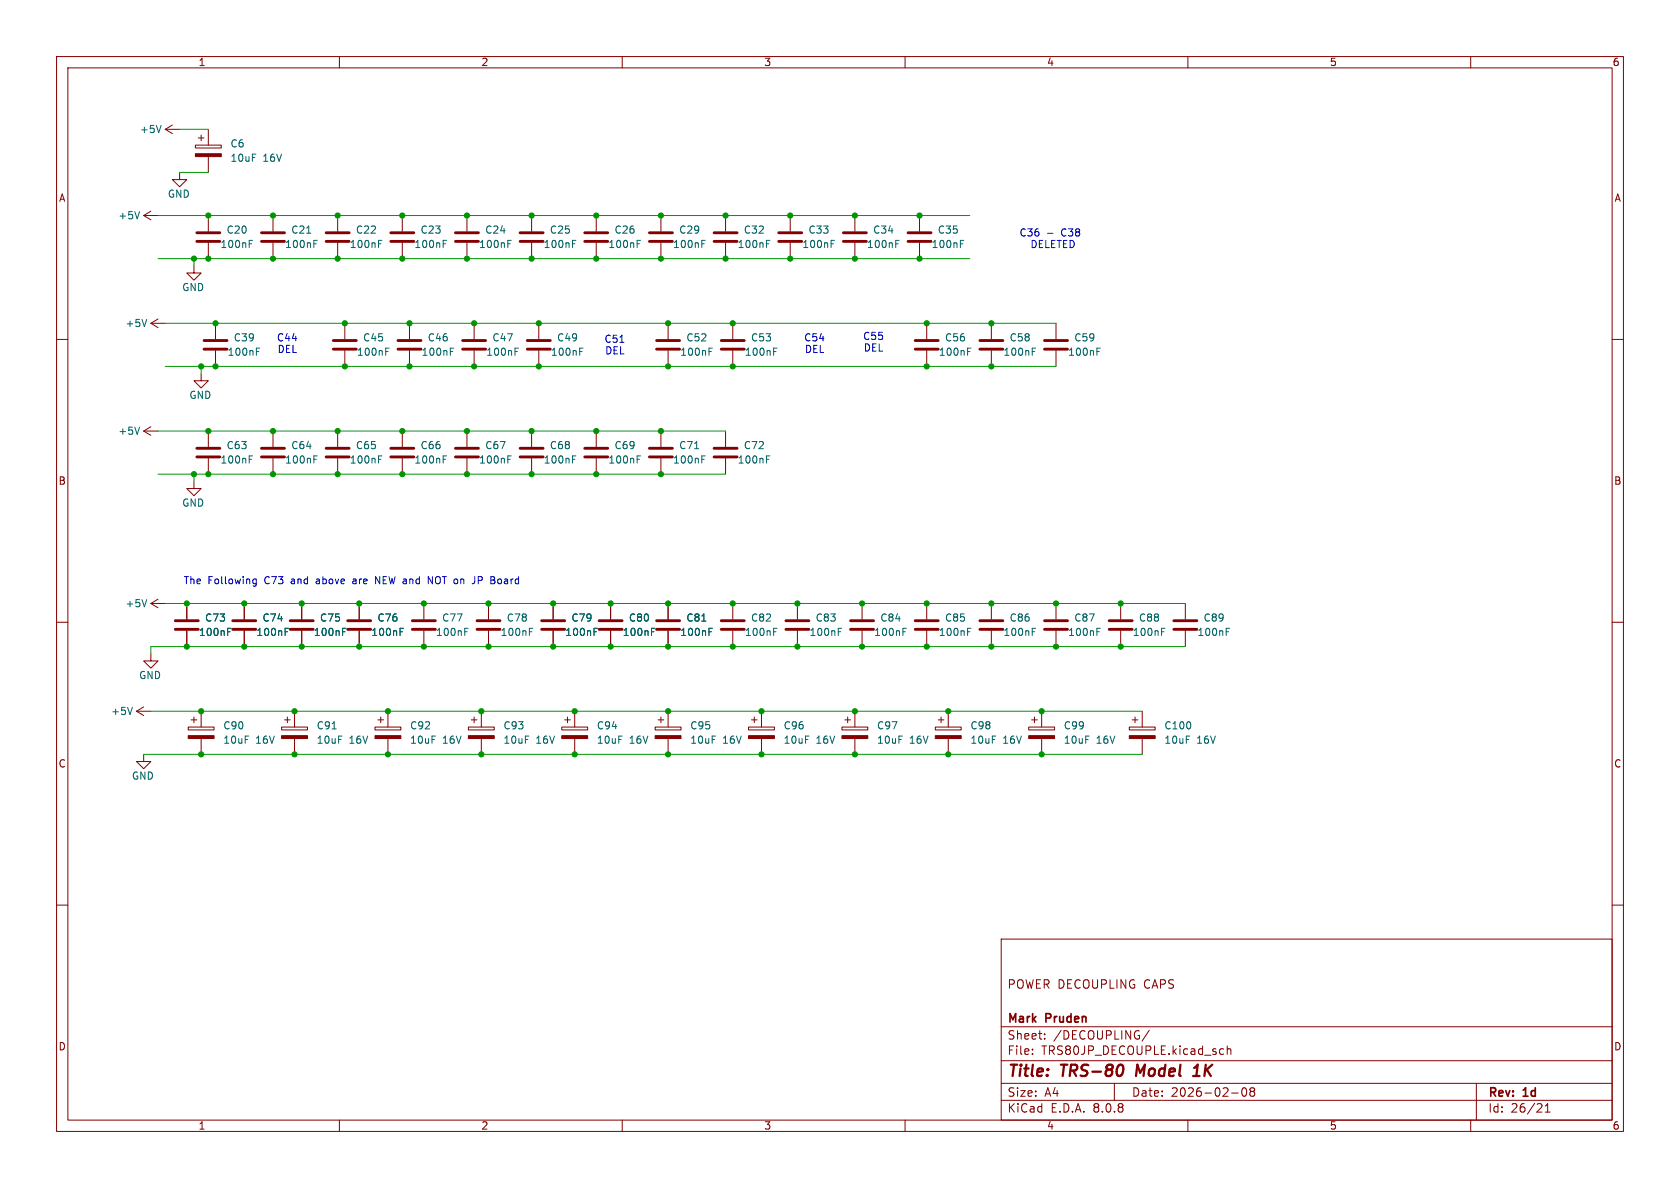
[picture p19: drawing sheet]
<svg xmlns="http://www.w3.org/2000/svg" width="297mm" height="210mm" viewBox="0 0 297 210" stroke-linecap="round" stroke-linejoin="round" font-family="sans-serif">
<defs><g id="words">
<g font-size="2.8" fill="#840000">
<text x="178" y="190.9">Title:</text>
<text x="187.7" y="190.9">TRS-80</text>
<text x="201.7" y="190.9">Model</text>
<text x="212.7" y="190.9">1K</text>
</g>
<g font-size="2.1" fill="#840000">
<text x="178" y="175">POWER DECOUPLING</text>
<text x="202.2" y="175">CAPS</text>
<text x="178" y="184">Sheet:</text>
<text x="178" y="181.2">Mark</text>
<text x="185" y="181.2">Pruden</text>
<text x="186.2" y="184">/DECOUPLING/</text>
<text x="178" y="186.7">File:</text>
<text x="184.1" y="186.7">TRS80JP_DECOUPLE.kicad_sch</text>
<text x="178" y="196.9">KiCad</text>
<text x="178" y="194.1">Size:</text>
<text x="184.7" y="194.1">A4</text>
<text x="185.7" y="196.9">E.D.A.</text>
<text x="193.3" y="196.9">8.0.8</text>
<text x="200" y="194.1">Date:</text>
<text x="207" y="194.1">2026-02-08</text>
<text x="263" y="194.3">Rev:</text>
<text x="263" y="196.9">Id:</text>
<text x="267.1" y="196.9">26/21</text>
<text x="269.4" y="194.3">1d</text>
</g>
<g font-size="1.8" fill="#840000">
<text x="35" y="11.9">1</text>
<text x="85" y="11.9">2</text>
<text x="135" y="11.9">3</text>
<text x="185" y="11.9">4</text>
<text x="235" y="11.9">5</text>
<text x="285" y="11.9">6</text>
<text x="10.3" y="35.9">A</text>
<text x="285.3" y="35.9">A</text>
<text x="10.3" y="85.9">B</text>
<text x="285.3" y="85.9">B</text>
<text x="10.3" y="135.9">C</text>
<text x="285.3" y="135.9">C</text>
<text x="10.3" y="185.9">D</text>
<text x="285.3" y="185.9">D</text>
<text x="35" y="199.9">1</text>
<text x="85" y="199.9">2</text>
<text x="135" y="199.9">3</text>
<text x="185" y="199.9">4</text>
<text x="235" y="199.9">5</text>
<text x="285" y="199.9">6</text>
</g>
<g font-size="1.8" fill="#006464">
<text x="24.6" y="23.7">+5V</text>
<text x="40.6" y="26.3">C6</text>
<text x="40.6" y="28.8">10uF</text>
<text x="46.5" y="28.8">16V</text>
<text x="29.6" y="35.2">GND</text>
<text x="20.8" y="39">+5V</text>
<text x="40" y="41.5">C20</text>
<text x="51.4" y="41.5">C21</text>
<text x="62.8" y="41.5">C22</text>
<text x="74.3" y="41.5">C23</text>
<text x="85.7" y="41.5">C24</text>
<text x="97.1" y="41.5">C25</text>
<text x="108.5" y="41.5">C26</text>
<text x="120" y="41.5">C29</text>
<text x="131.4" y="41.5">C32</text>
<text x="142.8" y="41.5">C33</text>
<text x="154.3" y="41.5">C34</text>
<text x="165.7" y="41.5">C35</text>
<text x="38.9" y="44">100nF</text>
<text x="50.3" y="44">100nF</text>
<text x="61.7" y="44">100nF</text>
<text x="73.2" y="44">100nF</text>
<text x="84.6" y="44">100nF</text>
<text x="96" y="44">100nF</text>
<text x="107.5" y="44">100nF</text>
<text x="118.9" y="44">100nF</text>
<text x="130.3" y="44">100nF</text>
<text x="141.7" y="44">100nF</text>
<text x="153.2" y="44">100nF</text>
<text x="164.6" y="44">100nF</text>
<text x="32.1" y="51.7">GND</text>
<text x="22.1" y="58">+5V</text>
<text x="40.1" y="63.1">100nF</text>
<text x="41.2" y="60.6">C39</text>
<text x="63" y="63.1">100nF</text>
<text x="64.1" y="60.6">C45</text>
<text x="74.4" y="63.1">100nF</text>
<text x="75.5" y="60.6">C46</text>
<text x="85.9" y="63.1">100nF</text>
<text x="87" y="60.6">C47</text>
<text x="97.3" y="63.1">100nF</text>
<text x="98.4" y="60.6">C49</text>
<text x="120.2" y="63.1">100nF</text>
<text x="121.2" y="60.6">C52</text>
<text x="131.6" y="63.1">100nF</text>
<text x="132.7" y="60.6">C53</text>
<text x="165.9" y="63.1">100nF</text>
<text x="167" y="60.6">C56</text>
<text x="177.3" y="63.1">100nF</text>
<text x="178.4" y="60.6">C58</text>
<text x="188.7" y="63.1">100nF</text>
<text x="189.8" y="60.6">C59</text>
<text x="33.4" y="70.7">GND</text>
<text x="20.8" y="77.1">+5V</text>
<text x="38.9" y="82.1">100nF</text>
<text x="40" y="79.6">C63</text>
<text x="50.3" y="82.1">100nF</text>
<text x="51.4" y="79.6">C64</text>
<text x="61.7" y="82.1">100nF</text>
<text x="62.8" y="79.6">C65</text>
<text x="73.2" y="82.1">100nF</text>
<text x="74.3" y="79.6">C66</text>
<text x="84.6" y="82.1">100nF</text>
<text x="85.7" y="79.6">C67</text>
<text x="96" y="82.1">100nF</text>
<text x="97.1" y="79.6">C68</text>
<text x="107.5" y="82.1">100nF</text>
<text x="108.5" y="79.6">C69</text>
<text x="118.9" y="82.1">100nF</text>
<text x="120" y="79.6">C71</text>
<text x="130.3" y="82.1">100nF</text>
<text x="131.4" y="79.6">C72</text>
<text x="32.1" y="89.8">GND</text>
<text x="22.1" y="107.5">+5V</text>
<text x="35.1" y="112.6">100nF</text>
<text x="36.2" y="110.1">C73</text>
<text x="45.2" y="112.6">100nF</text>
<text x="46.3" y="110.1">C74</text>
<text x="55.4" y="112.6">100nF</text>
<text x="56.5" y="110.1">C75</text>
<text x="65.5" y="112.6">100nF</text>
<text x="66.6" y="110.1">C76</text>
<text x="77" y="112.6">100nF</text>
<text x="78.1" y="110.1">C77</text>
<text x="88.4" y="112.6">100nF</text>
<text x="89.5" y="110.1">C78</text>
<text x="99.8" y="112.6">100nF</text>
<text x="100.9" y="110.1">C79</text>
<text x="110" y="112.6">100nF</text>
<text x="111.1" y="110.1">C80</text>
<text x="120.2" y="112.6">100nF</text>
<text x="121.2" y="110.1">C81</text>
<text x="131.6" y="112.6">100nF</text>
<text x="132.7" y="110.1">C82</text>
<text x="143" y="112.6">100nF</text>
<text x="144.1" y="110.1">C83</text>
<text x="154.4" y="112.6">100nF</text>
<text x="155.5" y="110.1">C84</text>
<text x="165.9" y="112.6">100nF</text>
<text x="167" y="110.1">C85</text>
<text x="177.3" y="112.6">100nF</text>
<text x="178.4" y="110.1">C86</text>
<text x="188.7" y="112.6">100nF</text>
<text x="189.8" y="110.1">C87</text>
<text x="200.2" y="112.6">100nF</text>
<text x="201.3" y="110.1">C88</text>
<text x="211.6" y="112.6">100nF</text>
<text x="212.7" y="110.1">C89</text>
<text x="24.5" y="120.2">GND</text>
<text x="19.6" y="126.6">+5V</text>
<text x="39.4" y="129.1">C90</text>
<text x="39.4" y="131.7">10uF</text>
<text x="45.2" y="131.7">16V</text>
<text x="55.9" y="129.1">C91</text>
<text x="55.9" y="131.7">10uF</text>
<text x="61.7" y="131.7">16V</text>
<text x="72.4" y="129.1">C92</text>
<text x="72.4" y="131.7">10uF</text>
<text x="78.2" y="131.7">16V</text>
<text x="88.9" y="129.1">C93</text>
<text x="88.9" y="131.7">10uF</text>
<text x="94.7" y="131.7">16V</text>
<text x="105.4" y="129.1">C94</text>
<text x="105.4" y="131.7">10uF</text>
<text x="111.2" y="131.7">16V</text>
<text x="121.9" y="129.1">C95</text>
<text x="121.9" y="131.7">10uF</text>
<text x="127.8" y="131.7">16V</text>
<text x="138.4" y="129.1">C96</text>
<text x="138.4" y="131.7">10uF</text>
<text x="144.3" y="131.7">16V</text>
<text x="154.9" y="129.1">C97</text>
<text x="154.9" y="131.7">10uF</text>
<text x="160.8" y="131.7">16V</text>
<text x="171.5" y="129.1">C98</text>
<text x="171.5" y="131.7">10uF</text>
<text x="177.3" y="131.7">16V</text>
<text x="188" y="129.1">C99</text>
<text x="188" y="131.7">10uF</text>
<text x="193.8" y="131.7">16V</text>
<text x="205.7" y="129.1">C100</text>
<text x="205.7" y="131.7">10uF</text>
<text x="211.6" y="131.7">16V</text>
<text x="23.2" y="138">GND</text>
</g>
<g font-size="1.8" fill="#0000c2">
<text x="180.1" y="42">C36</text>
<text x="182.3" y="44.1">DELETED</text>
<text x="187.7" y="42">C38</text>
<text x="48.9" y="60.6">C44</text>
<text x="49" y="62.6">DEL</text>
<text x="106.8" y="60.8">C51</text>
<text x="106.9" y="62.8">DEL</text>
<text x="142.1" y="60.6">C54</text>
<text x="142.2" y="62.6">DEL</text>
<text x="152.5" y="60.3">C55</text>
<text x="152.6" y="62.3">DEL</text>
<text x="32.4" y="103.5">The</text>
<text x="36.8" y="103.5">Following</text>
<text x="46.9" y="103.5">C73</text>
<text x="51.7" y="103.5">and</text>
<text x="56.3" y="103.5">above</text>
<text x="63" y="103.5">are</text>
<text x="67.2" y="103.5">NEW and</text>
<text x="76.9" y="103.5">NOT on</text>
<text x="85.2" y="103.5">JP</text>
<text x="88.6" y="103.5">Board</text>
</g>
</g></defs>
<g fill="none" stroke="#840000" stroke-width=".18">
<path d="M10 10h277v190h-277zM12 12h273v186h-273zM60 10v2M110 10v2M160 10v2M210 10v2M260 10v2M25.4 38.1l1.3 .8M25.4 38.1h2.5M26.7 37.3l-1.3 .8M29.2 22.9l1.3 .7M29.2 22.9h2.5"/>
<path d="M30.5 22.1l-1.3 .8M31.7 30.5v1.3h1.3l-1.3 1.2-1.2-1.2h1.2M34.5 25.7h4.6v.5h-4.6zM35.1 24.4h1M35.6 23.9v1M36.8 22.9v2.8M36.8 27.7v2.8M36.8 38.1v2.8M48.3 38.1v2.8M59.7 38.1v2.8M71.1 38.1v2.8M82.5 38.1v2.8"/>
<path d="M94 38.1v2.8M105.4 38.1v2.8M116.8 38.1v2.8M128.3 38.1v2.8M139.7 38.1v2.8M151.1 38.1v2.8M162.6 38.1v2.8M26.7 57.2l1.2 .7M26.7 57.2h2.5M27.9 56.4l-1.2 .8M34.3 47v1.3h1.3l-1.3 1.2-1.3-1.2h1.3M36.8 42.9v2.8"/>
<path d="M38.1 57.2v2.7M48.3 42.9v2.8M59.7 42.9v2.8M61 57.2v2.7M71.1 42.9v2.8M72.4 57.2v2.7M82.5 42.9v2.8M83.8 57.2v2.7M94 42.9v2.8M95.2 57.2v2.7M105.4 42.9v2.8M116.8 42.9v2.8"/>
<path d="M118.1 57.2v2.7M128.3 42.9v2.8M129.5 57.2v2.7M139.7 42.9v2.8M151.1 42.9v2.8M162.6 42.9v2.8M163.8 57.2v2.7M175.3 57.2v2.7M186.7 57.2v2.7M10 60h2M25.4 76.2l1.3 .8M25.4 76.2h2.5"/>
<path d="M26.7 75.4l-1.3 .8M35.6 66v1.3h1.2l-1.2 1.3-1.3-1.3h1.3M36.8 76.2v2.8M38.1 62v2.8M48.3 76.2v2.8M59.7 76.2v2.8M61 62v2.8M71.1 76.2v2.8M72.4 62v2.8M82.5 76.2v2.8M83.8 62v2.8M94 76.2v2.8"/>
<path d="M95.2 62v2.8M105.4 76.2v2.8M116.8 76.2v2.8M118.1 62v2.8M128.3 76.2v2.8M129.5 62v2.8M163.8 62v2.8M175.3 62v2.8M186.7 62v2.8M285 60h2M34.3 85.1v1.3h1.3l-1.3 1.2-1.3-1.2h1.3M36.8 81v2.8"/>
<path d="M48.3 81v2.8M59.7 81v2.8M71.1 81v2.8M82.5 81v2.8M94 81v2.8M105.4 81v2.8M116.8 81v2.8M128.3 81v2.8M10 110h2M26.7 115.6v1.2h1.2l-1.2 1.3-1.3-1.3h1.3M26.7 106.7l1.2 .7M26.7 106.7h2.5"/>
<path d="M27.9 105.9l-1.2 .8M33 106.7v2.8M33 111.5v2.8M43.2 106.7v2.8M43.2 111.5v2.8M53.3 106.7v2.8M53.3 111.5v2.8M63.5 106.7v2.8M63.5 111.5v2.8M74.9 106.7v2.8M74.9 111.5v2.8M86.4 106.7v2.8"/>
<path d="M86.4 111.5v2.8M97.8 106.7v2.8M97.8 111.5v2.8M107.9 106.7v2.8M107.9 111.5v2.8M118.1 106.7v2.8M118.1 111.5v2.8M129.5 106.7v2.8M129.5 111.5v2.8M141 106.7v2.8M141 111.5v2.8M152.4 106.7v2.8"/>
<path d="M152.4 111.5v2.8M163.8 106.7v2.8M163.8 111.5v2.8M175.3 106.7v2.8M175.3 111.5v2.8M186.7 106.7v2.8M186.7 111.5v2.8M198.1 106.7v2.8M198.1 111.5v2.8M209.5 106.7v2.8M209.5 111.5v2.8M285 110h2"/>
<path d="M24.1 125.7l1.3 .8M24.1 125.7h2.6M25.4 133.4v1.2h1.3l-1.3 1.3-1.3-1.3h1.3M25.4 125l-1.3 .7M33.3 128.5h4.5v.5h-4.5zM33.8 127.3h1M34.3 126.7v1.1M35.6 125.7v2.8M35.6 130.6v2.8M49.8 128.5h4.6v.5h-4.6zM50.3 127.3h1M50.8 126.7v1.1"/>
<path d="M52.1 125.7v2.8M52.1 130.6v2.8M66.3 128.5h4.6v.5h-4.6zM66.8 127.3h1M67.3 126.7v1.1M68.6 125.7v2.8M68.6 130.6v2.8M82.8 128.5h4.6v.5h-4.6zM83.3 127.3h1M83.8 126.7v1.1M85.1 125.7v2.8M85.1 130.6v2.8"/>
<path d="M99.3 128.5h4.6v.5h-4.6zM99.8 127.3h1M100.3 126.7v1.1M101.6 125.7v2.8M101.6 130.6v2.8M115.8 128.5h4.6v.5h-4.6zM116.3 127.3h1M116.8 126.7v1.1M118.1 125.7v2.8M118.1 130.6v2.8M132.3 128.5h4.6v.5h-4.6zM132.8 127.3h1.1"/>
<path d="M133.3 126.7v1.1M134.6 125.7v2.8M134.6 130.6v2.8M148.8 128.5h4.6v.5h-4.6zM149.4 127.3h1M149.9 126.7v1.1M151.1 125.7v2.8M151.1 130.6v2.8M165.4 128.5h4.5v.5h-4.5zM165.9 127.3h1M166.4 126.7v1.1M167.6 125.7v2.8"/>
<path d="M167.6 130.6v2.8M181.9 128.5h4.5v.5h-4.5zM182.4 127.3h1M182.9 126.7v1.1M184.1 125.7v2.8M184.1 130.6v2.8M199.6 128.5h4.6v.5h-4.6zM200.2 127.3h1M200.7 126.7v1.1M201.9 125.7v2.8M201.9 130.6v2.8M10 160h2"/>
<path d="M177 166h108v32h-108zM285 160h2M60 198v2M110 198v2M160 198v2M177 194.5h108M177 191.5h108M177 187.5h108M177 181.5h108M182.5 186.3v.1M182.5 185.5v.1M184.7 183.6v.1"/>
<path d="M184.7 182.8v.1M197 191.5v3M203.2 182.1l-1.3 2M210 198v2M215.9 185.4l.4 .1M216.3 186.3l-.4 .1M217 185.5l.2-.1 .3 .1 .1 .9M217 184.9v1.5M217.7 193.2h1.2M219.7 192.4l.2-.1a.81 .81 0 0 1 .6 .6 .81 .81 0 0 1-.3 .8l-.2 .1a.81 .81 0 0 1-.3-1.4zM221.2 192.9l-.2-.2 .2-.4 .5 .1 .1 .2-.3 .3M221.2 192.9l-.2 .3v.5l.2 .1 .5-.1 .1-.2-.1-.4-.2-.2"/>
<path d="M221.2 192.9h.3M260 198v2M261 191.5v6.5M273.2 196.6h.8M273.2 195.5l.4-.4v1.5"/>
</g>
<path d="M198.4 188.3a1.31 1.31 0 0 1 0 1.5M201.1 188.2l-.3 2M210.9 190.2h1.2M211.1 188.8l.6-.6-.2 2" fill="none" stroke="#840000" stroke-width=".4"/>
<g fill="#840000" stroke="#840000" stroke-width=".18">
<path d="M132.3 130h4.6v.6h-4.6z"/>
<path d="M34.5 27.2h4.6v.5h-4.6z"/>
<path d="M99.3 130h4.6v.6h-4.6z"/>
<path d="M82.8 130h4.6v.6h-4.6z"/>
<path d="M165.4 130h4.5v.6h-4.5z"/>
<path d="M181.9 130h4.5v.6h-4.5z"/>
<path d="M199.6 130h4.6v.6h-4.6z"/>
<path d="M33.3 130h4.5v.6h-4.5z"/>
<path d="M66.3 130h4.6v.6h-4.6z"/>
<path d="M49.8 130h4.6v.6h-4.6z"/>
<path d="M148.8 130h4.6v.6h-4.6z"/>
<path d="M115.8 130h4.6v.6h-4.6z"/>
</g>
<g fill="none" stroke="#006464" stroke-width=".18">
<path d="M24.7 37.4l-.4 1.3M28.5 22.2l-.4 1.2M25.9 56.5l-.4 1.2M44.1 43.1h.4M44.1 42.5h.6M54.2 41.2h.7M55.5 43.1h.4M55.5 42.5h.6M66.9 43.1h.4M66.9 42.5h.6M78.3 43.1h.5M78.3 42.5h.7"/>
<path d="M89.8 43.1h.4M89.8 42.5h.6M101.2 43.1h.4M101.2 42.5h.6M112.6 43.1h.5M112.6 42.5h.6M124.1 43.1h.4M124.1 42.5h.6M135.5 43.1h.4M135.5 42.5h.6M146.9 43.1h.5M146.9 42.5h.6"/>
<path d="M158.4 43.1h.4M158.4 42.5h.6M169.8 43.1h.4M169.8 42.5h.6M24.7 75.5l-.4 1.3M45.3 62.1h.5M45.3 61.5h.6M68.2 62.1h.4M68.2 61.5h.6M79.6 62.1h.4M79.6 61.5h.6M91 62.1h.5"/>
<path d="M91 61.5h.7M102.5 62.1h.4M102.5 61.5h.6M122.8 79.3h.7M125.3 62.1h.5M125.3 61.5h.6M136.8 62.1h.4M136.8 61.5h.6M171.1 62.1h.4M171.1 61.5h.6M182.5 62.1h.4M182.5 61.5h.6"/>
<path d="M193.9 62.1h.4M193.9 61.5h.6M44.1 81.2h.4M44.1 80.6h.6M55.5 81.2h.4M55.5 80.6h.6M66.9 81.2h.4M66.9 80.6h.6M78.3 81.2h.5M78.3 80.6h.7M89.8 81.2h.4M89.8 80.6h.6"/>
<path d="M101.2 81.2h.4M101.2 80.6h.6M112.6 81.2h.5M112.6 80.6h.6M124.1 81.2h.4M124.1 80.6h.6M135.5 81.2h.4M135.5 80.6h.6M25.9 106l-.4 1.3M40.2 111.7h.5M40.2 111.1h.7M50.4 111.7h.4"/>
<path d="M50.4 111.1h.6M60.6 111.7h.4M60.6 111.1h.6M70.7 111.7h.5M70.7 111.1h.6M82.2 111.7h.4M82.2 111.1h.6M93.6 111.7h.4M93.6 111.1h.6M105 111.7h.4M105 111.1h.6M115.2 111.7h.4"/>
<path d="M115.2 111.1h.6M124.1 109.8h.7M125.3 111.7h.5M125.3 111.1h.6M136.8 111.7h.4M136.8 111.1h.6M148.2 111.7h.4M148.2 111.1h.6M159.6 111.7h.5M159.6 111.1h.6M171.1 111.7h.4M171.1 111.1h.6"/>
<path d="M182.5 111.7h.4M182.5 111.1h.6M193.9 111.7h.4M193.9 111.1h.6M205.3 111.7h.5M205.3 111.1h.7M216.8 111.7h.4M216.8 111.1h.6M23.4 125l-.4 1.3M58.7 128.8h.7"/>
</g>
<g fill="none" stroke="#840000" stroke-width=".51">
<path d="M34.8 41.1h4.1M34.8 42.7h4.1M46.2 41.1h4.1M46.2 42.7h4.1M57.7 41.1h4M57.7 42.7h4M69.1 41.1h4.1M69.1 42.7h4.1M80.5 41.1h4.1M80.5 42.7h4.1M91.9 41.1h4.1M91.9 42.7h4.1"/>
<path d="M103.4 41.1h4M103.4 42.7h4M114.8 41.1h4.1M114.8 42.7h4.1M126.2 41.1h4.1M126.2 42.7h4.1M137.7 41.1h4M137.7 42.7h4M149.1 41.1h4.1M149.1 42.7h4.1M160.5 41.1h4.1M160.5 42.7h4.1"/>
<path d="M34.8 79.2h4.1M36.1 60.2h4M36.1 61.7h4M46.2 79.2h4.1M57.7 79.2h4M58.9 60.2h4.1M58.9 61.7h4.1M69.1 79.2h4.1M70.4 60.2h4M70.4 61.7h4M80.5 79.2h4.1M81.8 60.2h4.1"/>
<path d="M81.8 61.7h4.1M91.9 79.2h4.1M93.2 60.2h4.1M93.2 61.7h4.1M103.4 79.2h4M114.8 79.2h4.1M116.1 60.2h4M116.1 61.7h4M126.2 79.2h4.1M127.5 60.2h4.1M127.5 61.7h4.1M161.8 60.2h4.1"/>
<path d="M161.8 61.7h4.1M173.2 60.2h4.1M173.2 61.7h4.1M184.7 60.2h4M184.7 61.7h4M34.8 80.8h4.1M46.2 80.8h4.1M57.7 80.8h4M69.1 80.8h4.1M80.5 80.8h4.1M91.9 80.8h4.1M103.4 80.8h4"/>
<path d="M114.8 80.8h4.1M126.2 80.8h4.1M31 109.7h4.1M31 111.3h4.1M41.1 109.7h4.1M41.1 111.3h4.1M51.3 109.7h4.1M51.3 111.3h4.1M61.5 109.7h4M61.5 111.3h4M72.9 109.7h4.1M72.9 111.3h4.1"/>
<path d="M84.3 109.7h4.1M84.3 111.3h4.1M95.8 109.7h4M95.8 111.3h4M105.9 109.7h4.1M105.9 111.3h4.1M116.1 109.7h4M116.1 111.3h4M127.5 109.7h4.1M127.5 111.3h4.1M138.9 109.7h4.1M138.9 111.3h4.1"/>
<path d="M150.4 109.7h4M150.4 111.3h4M161.8 109.7h4.1M161.8 111.3h4.1M173.2 109.7h4.1M173.2 111.3h4.1M184.7 109.7h4M184.7 111.3h4M196.1 109.7h4.1M196.1 111.3h4.1M207.5 109.7h4.1M207.5 111.3h4.1"/>
</g>
<path d="M185.2 41.2h1M109.6 60.5h.7M44.7 103l.2 .2 .4-.1M45.3 102.4v1l-.2 .2h-.3M45.3 102.4h-.4l-.2 .2M62.5 102.4h-.1M62.5 102.7l-.1 .2 .1 .3M66.4 103.2v-1.3l.7 1.3M75.7 101.9l.7 1.3v-1.3M84.5 102.6h.5M85 101.9h-.5v1.3M88.2 102.4l-.2 .2v.4l.2 .2" fill="none" stroke="#0000c2" stroke-width=".18"/>
<g fill="none" stroke="#009600" stroke-width=".18">
<path d="M27.9 38.1h143.5M31.7 22.9h5.1M31.7 30.5h5.1M27.9 45.7h143.5M29.2 57.2h157.5M34.3 45.7v1.3M27.9 76.2h100.4M29.2 64.8h157.5M35.6 64.8v1.2M27.9 83.8h100.4M34.3 83.8v1.3M29.2 106.7h180.3"/>
<path d="M209.5 114.3h-182.8v1.3M25.4 133.4h176.5M26.7 125.7h175.2"/>
</g>
<g fill="#009600" stroke="#009600" stroke-width=".18">
<circle cx="118.1" cy="57.2" r=".46"/>
<circle cx="129.5" cy="64.8" r=".46"/>
<circle cx="118.1" cy="64.8" r=".46"/>
<circle cx="162.6" cy="45.7" r=".46"/>
<circle cx="162.6" cy="38.1" r=".46"/>
<circle cx="128.3" cy="45.7" r=".46"/>
<circle cx="129.5" cy="57.2" r=".46"/>
<circle cx="128.3" cy="38.1" r=".46"/>
<circle cx="151.1" cy="45.7" r=".46"/>
<circle cx="151.1" cy="38.1" r=".46"/>
<circle cx="175.3" cy="57.2" r=".46"/>
<circle cx="175.3" cy="64.8" r=".46"/>
<circle cx="163.8" cy="64.8" r=".46"/>
<circle cx="163.8" cy="57.2" r=".46"/>
<circle cx="139.7" cy="45.7" r=".46"/>
<circle cx="139.7" cy="38.1" r=".46"/>
<circle cx="186.7" cy="114.3" r=".46"/>
<circle cx="186.7" cy="106.7" r=".46"/>
<circle cx="184.1" cy="133.4" r=".46"/>
<circle cx="184.1" cy="125.7" r=".46"/>
<circle cx="198.1" cy="114.3" r=".46"/>
<circle cx="198.1" cy="106.7" r=".46"/>
<circle cx="167.6" cy="133.4" r=".46"/>
<circle cx="167.6" cy="125.7" r=".46"/>
<circle cx="151.1" cy="133.4" r=".46"/>
<circle cx="175.3" cy="106.7" r=".46"/>
<circle cx="175.3" cy="114.3" r=".46"/>
<circle cx="105.4" cy="76.2" r=".46"/>
<circle cx="105.4" cy="45.7" r=".46"/>
<circle cx="94" cy="76.2" r=".46"/>
<circle cx="94" cy="83.8" r=".46"/>
<circle cx="105.4" cy="83.8" r=".46"/>
<circle cx="116.8" cy="83.8" r=".46"/>
<circle cx="116.8" cy="76.2" r=".46"/>
<circle cx="105.4" cy="38.1" r=".46"/>
<circle cx="116.8" cy="45.7" r=".46"/>
<circle cx="116.8" cy="38.1" r=".46"/>
<circle cx="152.4" cy="114.3" r=".46"/>
<circle cx="163.8" cy="114.3" r=".46"/>
<circle cx="151.1" cy="125.7" r=".46"/>
<circle cx="152.4" cy="106.7" r=".46"/>
<circle cx="163.8" cy="106.7" r=".46"/>
<circle cx="141" cy="106.7" r=".46"/>
<circle cx="134.6" cy="125.7" r=".46"/>
<circle cx="141" cy="114.3" r=".46"/>
<circle cx="134.6" cy="133.4" r=".46"/>
<circle cx="129.5" cy="114.3" r=".46"/>
<circle cx="129.5" cy="106.7" r=".46"/>
<circle cx="118.1" cy="106.7" r=".46"/>
<circle cx="72.4" cy="64.8" r=".46"/>
<circle cx="82.5" cy="76.2" r=".46"/>
<circle cx="83.8" cy="64.8" r=".46"/>
<circle cx="82.5" cy="83.8" r=".46"/>
<circle cx="71.1" cy="83.8" r=".46"/>
<circle cx="71.1" cy="76.2" r=".46"/>
<circle cx="72.4" cy="57.2" r=".46"/>
<circle cx="71.1" cy="38.1" r=".46"/>
<circle cx="71.1" cy="45.7" r=".46"/>
<circle cx="94" cy="45.7" r=".46"/>
<circle cx="82.5" cy="45.7" r=".46"/>
<circle cx="83.8" cy="57.2" r=".46"/>
<circle cx="82.5" cy="38.1" r=".46"/>
<circle cx="94" cy="38.1" r=".46"/>
<circle cx="95.2" cy="64.8" r=".46"/>
<circle cx="95.2" cy="57.2" r=".46"/>
<circle cx="43.2" cy="114.3" r=".46"/>
<circle cx="53.3" cy="114.3" r=".46"/>
<circle cx="53.3" cy="106.7" r=".46"/>
<circle cx="43.2" cy="106.7" r=".46"/>
<circle cx="52.1" cy="125.7" r=".46"/>
<circle cx="52.1" cy="133.4" r=".46"/>
<circle cx="68.6" cy="125.7" r=".46"/>
<circle cx="68.6" cy="133.4" r=".46"/>
<circle cx="33" cy="114.3" r=".46"/>
<circle cx="35.6" cy="125.7" r=".46"/>
<circle cx="63.5" cy="114.3" r=".46"/>
<circle cx="74.9" cy="114.3" r=".46"/>
<circle cx="63.5" cy="106.7" r=".46"/>
<circle cx="74.9" cy="106.7" r=".46"/>
<circle cx="33" cy="106.7" r=".46"/>
<circle cx="35.6" cy="133.4" r=".46"/>
<circle cx="35.6" cy="64.8" r=".46"/>
<circle cx="38.1" cy="64.8" r=".46"/>
<circle cx="36.8" cy="76.2" r=".46"/>
<circle cx="48.3" cy="76.2" r=".46"/>
<circle cx="48.3" cy="83.8" r=".46"/>
<circle cx="59.7" cy="83.8" r=".46"/>
<circle cx="59.7" cy="76.2" r=".46"/>
<circle cx="61" cy="64.8" r=".46"/>
<circle cx="36.8" cy="83.8" r=".46"/>
<circle cx="34.3" cy="83.8" r=".46"/>
<circle cx="85.1" cy="125.7" r=".46"/>
<circle cx="101.6" cy="125.7" r=".46"/>
<circle cx="85.1" cy="133.4" r=".46"/>
<circle cx="101.6" cy="133.4" r=".46"/>
<circle cx="86.4" cy="114.3" r=".46"/>
<circle cx="86.4" cy="106.7" r=".46"/>
<circle cx="118.1" cy="114.3" r=".46"/>
<circle cx="118.1" cy="133.4" r=".46"/>
<circle cx="118.1" cy="125.7" r=".46"/>
<circle cx="107.9" cy="114.3" r=".46"/>
<circle cx="97.8" cy="114.3" r=".46"/>
<circle cx="97.8" cy="106.7" r=".46"/>
<circle cx="107.9" cy="106.7" r=".46"/>
<circle cx="48.3" cy="38.1" r=".46"/>
<circle cx="59.7" cy="45.7" r=".46"/>
<circle cx="59.7" cy="38.1" r=".46"/>
<circle cx="61" cy="57.2" r=".46"/>
<circle cx="34.3" cy="45.7" r=".46"/>
<circle cx="48.3" cy="45.7" r=".46"/>
<circle cx="36.8" cy="38.1" r=".46"/>
<circle cx="36.8" cy="45.7" r=".46"/>
<circle cx="38.1" cy="57.2" r=".46"/>
</g>
<use href="#words"/>
</svg>
